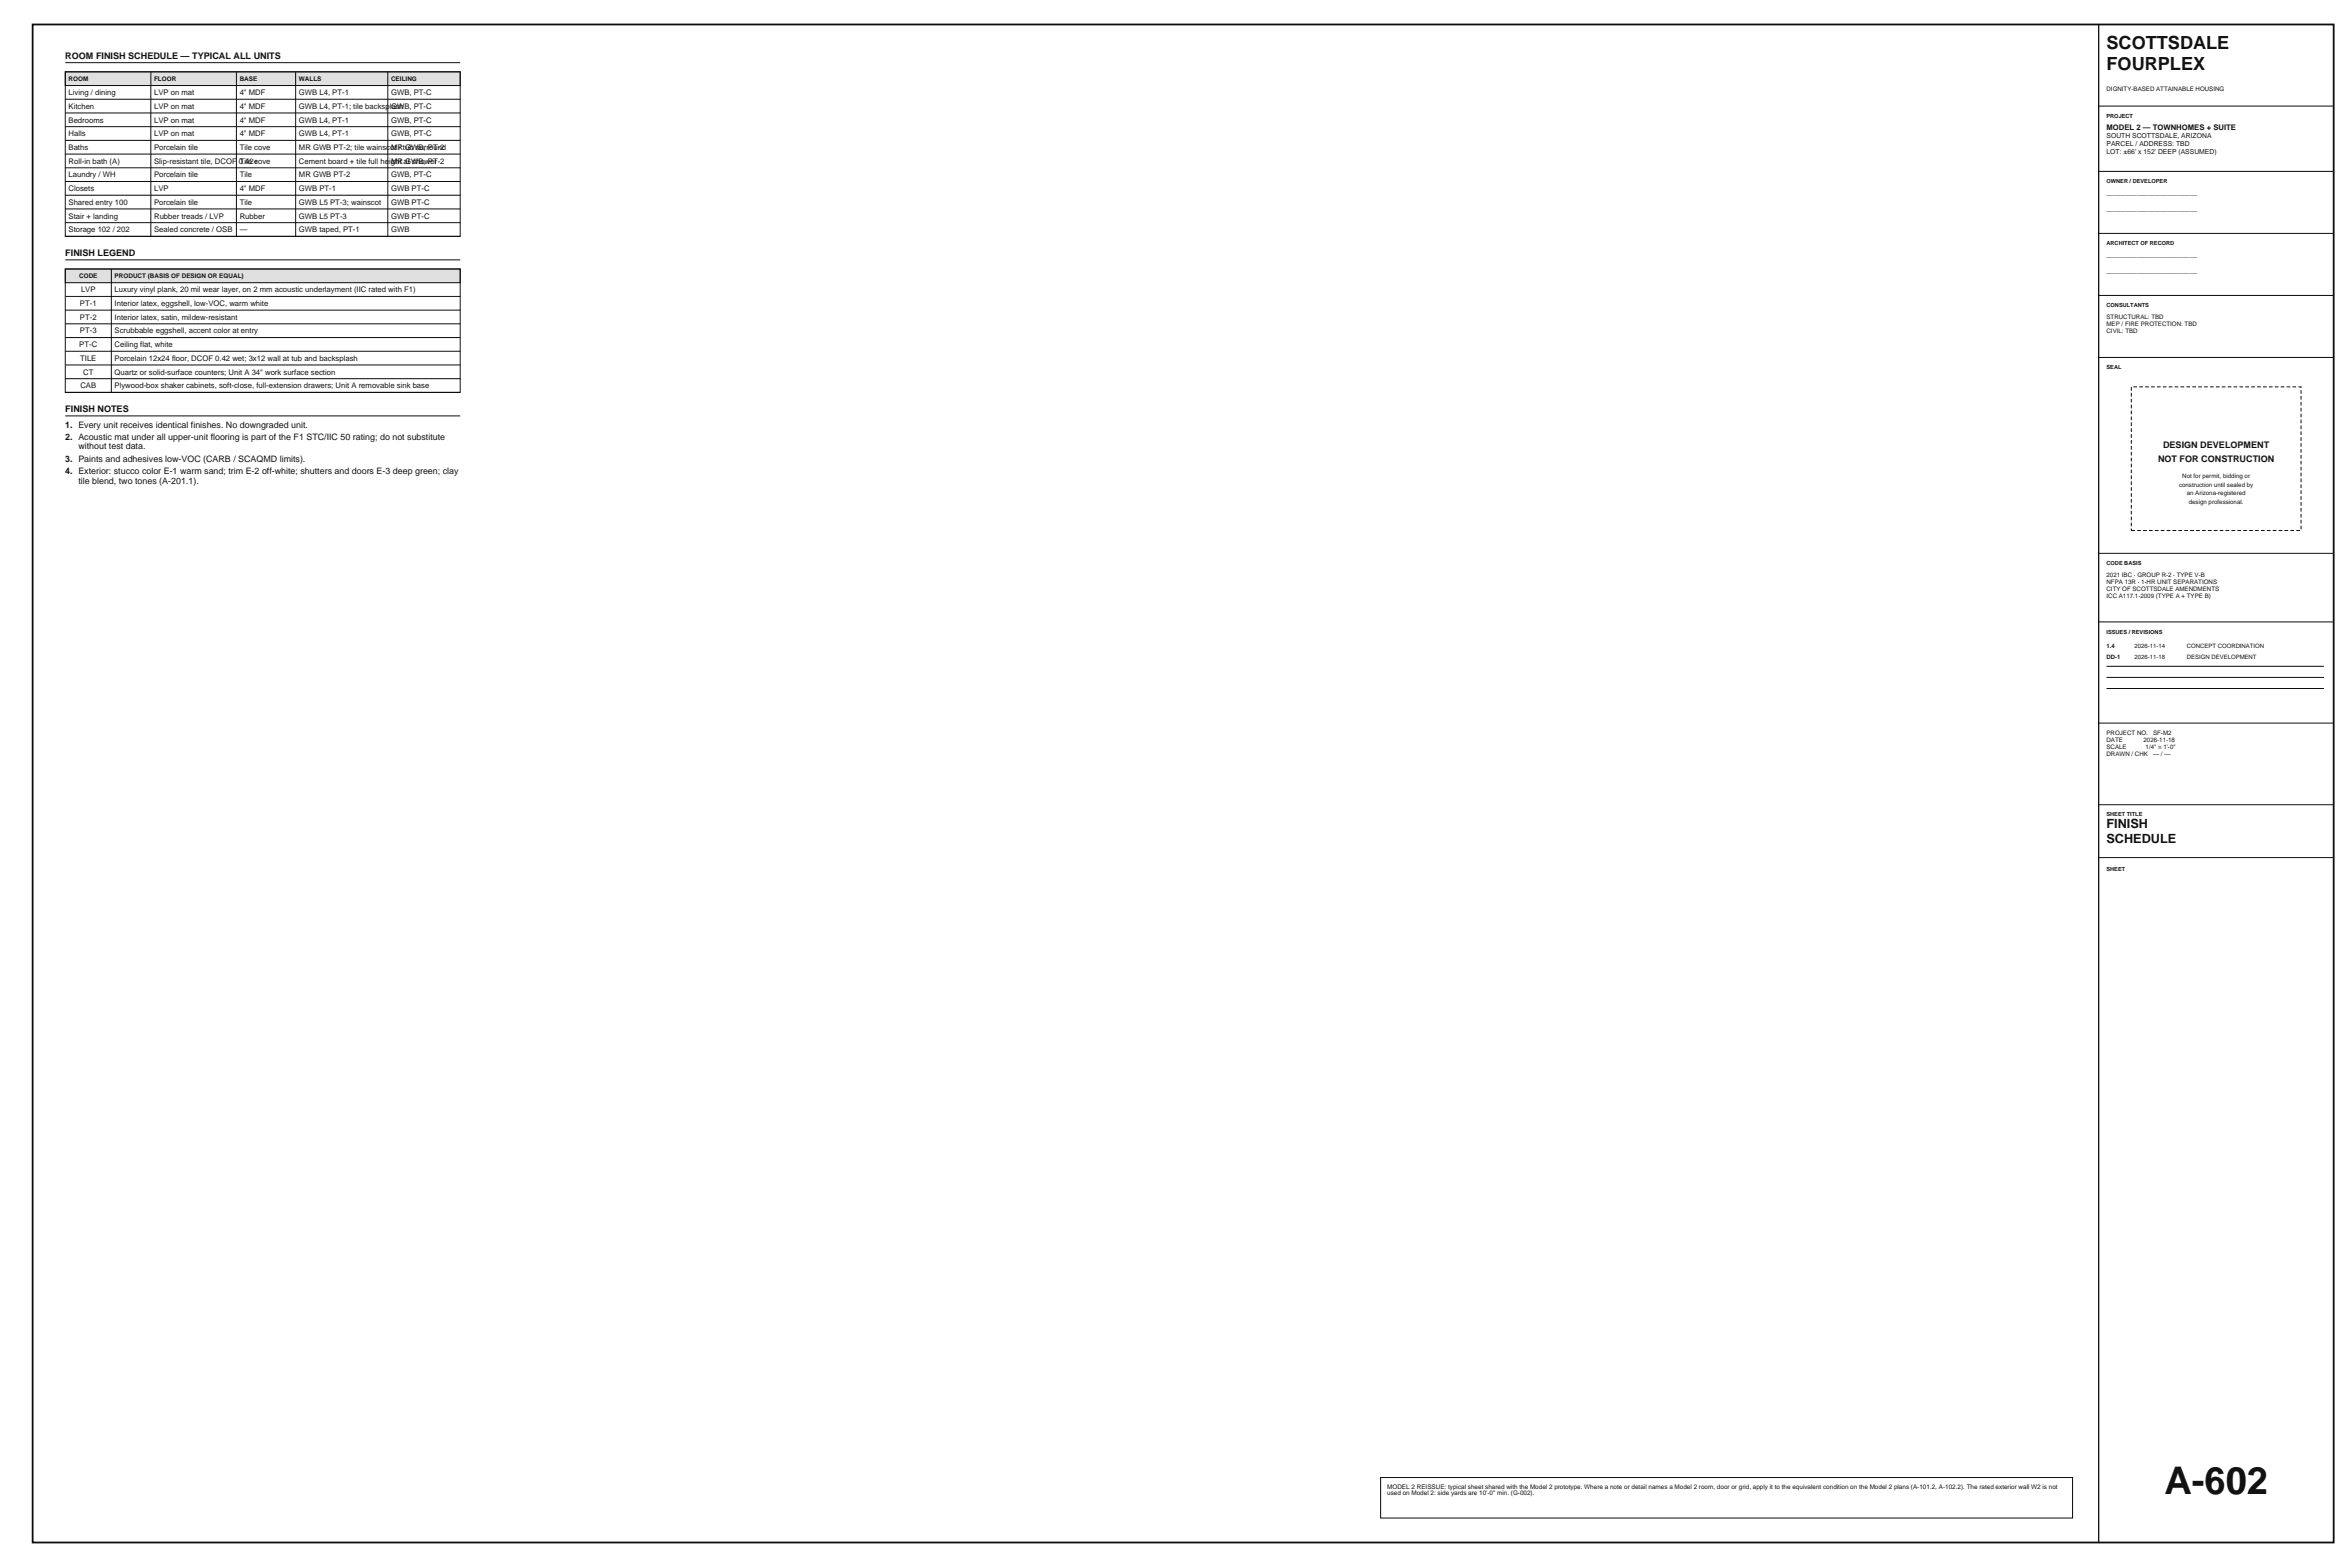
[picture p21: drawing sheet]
<svg xmlns="http://www.w3.org/2000/svg" width="914mm" height="610mm" viewBox="0 0 914 610" stroke-linecap="round" stroke-linejoin="round" font-family="sans-serif">
<defs><g id="words">
<text font-size="14.8" fill="#121212" x="842.2" y="581">A-602</text>
<g font-size="7.1" fill="#121212">
<text x="819.7" y="19">SCOTTSDALE</text>
<text x="819.7" y="27.1">FOURPLEX</text>
</g>
<g font-size="4.9" fill="#121212">
<text x="819.7" y="322.2">FINISH</text>
<text x="819.7" y="327.9">SCHEDULE</text>
</g>
<g font-size="3.5" fill="#121212">
<text x="25.4" y="22.9">ROOM FINISH SCHEDULE — TYPICAL ALL UNITS</text>
<text x="25.4" y="99.6">FINISH LEGEND</text>
<text x="25.4" y="160.3">FINISH NOTES</text>
<text x="25.4" y="166.4">1. Every unit receives identical finishes. No downgraded unit.</text>
<text x="25.4" y="171.2">2. Acoustic mat under all upper-unit flooring is part of the F1 STC/IIC 50 rating; do not substitute</text>
<text x="25.4" y="179.7">3. Paints and adhesives low-VOC (CARB / SCAQMD limits).</text>
<text x="30.5" y="174.8">without test data.</text>
<text x="839.7" y="179.7">NOT FOR CONSTRUCTION</text>
<text x="841.7" y="174.1">DESIGN DEVELOPMENT</text>
<text x="25.4" y="184.5">4. Exterior: stucco color E-1 warm sand; trim E-2 off-white; shutters and doors E-3 deep green; clay</text>
<text x="30.5" y="188.2">tile blend, two tones (A-201.1).</text>
</g>
<g font-size="3" fill="#121212">
<text x="26.7" y="37">Living / dining</text>
<text x="60" y="37">LVP on mat</text>
<text x="93.3" y="37">4&quot; MDF</text>
<text x="116.3" y="37">GWB L4, PT-1</text>
<text x="152.2" y="37">GWB, PT-C</text>
<text x="26.7" y="42.4">Kitchen</text>
<text x="26.7" y="47.7">Bedrooms</text>
<text x="60" y="42.4">LVP on mat</text>
<text x="60" y="47.7">LVP on mat</text>
<text x="93.3" y="42.4">4&quot; MDF</text>
<text x="93.3" y="47.7">4&quot; MDF</text>
<text x="116.3" y="42.4">GWB L4, PT-1; tile backsplash</text>
<text x="116.3" y="47.7">GWB L4, PT-1</text>
<text x="152.2" y="42.4">GWB, PT-C</text>
<text x="152.2" y="47.7">GWB, PT-C</text>
<text x="26.7" y="53">Halls</text>
<text x="60" y="53">LVP on mat</text>
<text x="93.3" y="53">4&quot; MDF</text>
<text x="116.3" y="53">GWB L4, PT-1</text>
<text x="152.2" y="53">GWB, PT-C</text>
<text x="819.7" y="50.4">MODEL 2 — TOWNHOMES + SUITE</text>
<text x="26.7" y="58.4">Baths</text>
<text x="60" y="58.4">Porcelain tile</text>
<text x="93.3" y="58.4">Tile cove</text>
<text x="116.3" y="58.4">MR GWB PT-2; tile wainscot / tub surround</text>
<text x="152.2" y="58.4">MR GWB, PT-2</text>
<text x="26.7" y="63.7">Roll-in bath (A)</text>
<text x="60" y="63.7">Slip-resistant tile, DCOF 0.42+</text>
<text x="93.3" y="63.7">Tile cove</text>
<text x="116.3" y="63.7">Cement board + tile full height at shower</text>
<text x="152.2" y="63.7">MR GWB, PT-2</text>
<text x="26.7" y="69">Laundry / WH</text>
<text x="60" y="69">Porcelain tile</text>
<text x="93.3" y="69">Tile</text>
<text x="116.3" y="69">MR GWB PT-2</text>
<text x="152.2" y="69">GWB, PT-C</text>
<text x="26.7" y="74.4">Closets</text>
<text x="60" y="74.4">LVP</text>
<text x="93.3" y="74.4">4&quot; MDF</text>
<text x="116.3" y="74.4">GWB PT-1</text>
<text x="152.2" y="74.4">GWB PT-C</text>
<text x="26.7" y="79.7">Shared entry 100</text>
<text x="60" y="79.7">Porcelain tile</text>
<text x="93.3" y="79.7">Tile</text>
<text x="116.3" y="79.7">GWB L5 PT-3; wainscot</text>
<text x="152.2" y="79.7">GWB PT-C</text>
<text x="26.7" y="85">Stair + landing</text>
<text x="60" y="85">Rubber treads / LVP</text>
<text x="93.3" y="85">Rubber</text>
<text x="116.3" y="85">GWB L5 PT-3</text>
<text x="152.2" y="85">GWB PT-C</text>
<text x="26.7" y="90.4">Storage 102 / 202</text>
<text x="60" y="90.4">Sealed concrete / OSB</text>
<text x="93.3" y="90.4">—</text>
<text x="116.3" y="90.4">GWB taped, PT-1</text>
<text x="152.2" y="90.4">GWB</text>
<text x="31.5" y="113.7">LVP</text>
<text x="44.6" y="113.7">Luxury vinyl plank, 20 mil wear layer, on 2 mm acoustic underlayment (IIC rated with F1)</text>
<text x="31.1" y="119.1">PT-1</text>
<text x="44.6" y="119.1">Interior latex, eggshell, low-VOC, warm white</text>
<text x="31.1" y="124.4">PT-2</text>
<text x="44.6" y="124.4">Interior latex, satin, mildew-resistant</text>
<text x="31.1" y="129.7">PT-3</text>
<text x="44.6" y="129.7">Scrubbable eggshell, accent color at entry</text>
<text x="30.9" y="135.1">PT-C</text>
<text x="44.6" y="135.1">Ceiling flat, white</text>
<text x="31.2" y="140.4">TILE</text>
<text x="44.6" y="140.4">Porcelain 12x24 floor, DCOF 0.42 wet; 3x12 wall at tub and backsplash</text>
<text x="32.4" y="145.7">CT</text>
<text x="44.6" y="145.7">Quartz or solid-surface counters; Unit A 34&quot; work surface section</text>
<text x="31.3" y="151.1">CAB</text>
<text x="44.6" y="151.1">Plywood-box shaker cabinets, soft-close, full-extension drawers; Unit A removable sink base</text>
</g>
<g font-size="2.6" fill="#121212">
<text x="819.7" y="53.9">SOUTH SCOTTSDALE, ARIZONA</text>
<text x="819.7" y="56.9">PARCEL / ADDRESS: TBD</text>
<text x="819.7" y="60">LOT: ±66' x 152' DEEP (ASSUMED)</text>
<text x="819.7" y="75.8">________________________</text>
<text x="819.7" y="81.9">________________________</text>
<text x="819.7" y="99.9">________________________</text>
<text x="819.7" y="106">________________________</text>
</g>
<g font-size="2.5" fill="#121212">
<text x="26.7" y="31.5">ROOM</text>
<text x="60" y="31.5">FLOOR</text>
<text x="93.3" y="31.5">BASE</text>
<text x="116.3" y="31.5">WALLS</text>
<text x="152.2" y="31.5">CEILING</text>
<text x="30.8" y="108.2">CODE</text>
<text x="44.6" y="108.2">PRODUCT (BASIS OF DESIGN OR EQUAL)</text>
<text x="539.8" y="579.1">MODEL 2 REISSUE: typical sheet shared with the Model 2 prototype. Where a note or detail names a Model 2 room, door or grid, apply it to the equivalent condition on the Model 2 plans (A-101.2, A-102.2). The rated exterior wall W2 is not</text>
<text x="539.8" y="581.7">used on Model 2: side yards are 10'-0&quot; min. (G-002).</text>
</g>
<g font-size="2.4" fill="#121212">
<text x="819.7" y="35.2">DIGNITY-BASED ATTAINABLE HOUSING</text>
<text x="819.7" y="124.1">STRUCTURAL: TBD</text>
<text x="819.7" y="126.8">MEP / FIRE PROTECTION: TBD</text>
<text x="819.7" y="129.6">CIVIL: TBD</text>
<text x="847.9" y="189.4">construction until sealed by</text>
<text x="849.1" y="186.1">Not for permit, bidding or</text>
<text x="850.9" y="192.7">an Arizona-registered</text>
<text x="851.7" y="196">design professional.</text>
<text x="819.7" y="224.4">2021 IBC · GROUP R-2 · TYPE V-B</text>
<text x="819.7" y="227.2">NFPA 13R · 1-HR UNIT SEPARATIONS</text>
<text x="819.7" y="229.9">CITY OF SCOTTSDALE AMENDMENTS</text>
<text x="819.7" y="232.7">ICC A117.1-2009 (TYPE A + TYPE B)</text>
<text x="819.7" y="285.9">PROJECT NO.</text>
<text x="837.8" y="285.9">SF-M2</text>
<text x="819.7" y="288.6">DATE</text>
<text x="819.7" y="291.4">SCALE</text>
<text x="834.1" y="288.6">2026-11-18</text>
<text x="834.9" y="291.4">1/4&quot; = 1'-0&quot;</text>
<text x="819.7" y="294.2">DRAWN / CHK</text>
<text x="837.8" y="294.2">— / —</text>
</g>
<g font-size="2.3" fill="#121212">
<text x="819.7" y="252.1">1.4</text>
<text x="819.7" y="256.4">DD-1</text>
<text x="830.6" y="252.1">2026-11-14</text>
<text x="830.6" y="256.4">2026-11-18</text>
<text x="850.9" y="252.1">CONCEPT COORDINATION</text>
<text x="850.9" y="256.4">DESIGN DEVELOPMENT</text>
</g>
<g font-size="2.2" fill="#121212">
<text x="819.7" y="45.8">PROJECT</text>
<text x="819.7" y="71.2">OWNER / DEVELOPER</text>
<text x="819.7" y="95.4">ARCHITECT OF RECORD</text>
<text x="819.7" y="119.5">CONSULTANTS</text>
<text x="819.7" y="143.6">SEAL</text>
<text x="819.7" y="219.8">CODE BASIS</text>
<text x="819.7" y="246.5">ISSUES / REVISIONS</text>
<text x="819.7" y="317.6">SHEET TITLE</text>
<text x="819.7" y="338.7">SHEET</text>
</g>
</g></defs>
<path d="M25.4 24.4h153.7" fill="none" stroke="#0d0d0d" stroke-width=".39"/>
<path d="M25.4 27.9h153.7v5.4h-153.7z" fill-rule="evenodd" fill="#e0e0e0" stroke="#0d0d0d" stroke-width=".39"/>
<g fill="none" stroke="#0d0d0d" stroke-width=".39">
<path d="M25.4 27.9h153.7v64h-153.7zM25.4 38.6h153.7M58.7 27.9v64M92 27.9v64M115 27.9v64M150.9 27.9v64M25.4 43.9h153.7M25.4 49.3h153.7M25.4 54.6h153.7M25.4 59.9h153.7M25.4 65.3h153.7M25.4 70.6h153.7"/>
<path d="M25.4 75.9h153.7M25.4 81.3h153.7M25.4 86.6h153.7M25.4 91.9h153.7M25.4 101.1h153.7"/>
</g>
<path d="M25.4 104.6h153.7v5.4h-153.7z" fill-rule="evenodd" fill="#e0e0e0" stroke="#0d0d0d" stroke-width=".39"/>
<g fill="none" stroke="#0d0d0d" stroke-width=".39">
<path d="M816.6 41.3h91.4M816.6 66.7h91.4M816.6 90.8h91.4M25.4 104.6h153.7v48.1h-153.7zM25.4 115.3h153.7M43.3 104.6v48.1M816.6 114.9h91.4M25.4 120.6h153.7M25.4 126h153.7M25.4 131.3h153.7M25.4 136.7h153.7M816.6 139.1h91.4"/>
<path d="M25.4 142h153.7M25.4 147.3h153.7M25.4 152.7h153.7M25.4 161.8h153.7M816.6 215.3h91.4M816.6 241.9h91.4M819.7 259.2h84.5M819.7 263.5h84.5M819.7 267.8h84.5M816.6 281.3h91.4M816.6 313.1h91.4M816.6 333.6h91.4"/>
</g>
<path d="M12.7 9.5h895.3v590.6h-895.3z" fill="none" stroke="#0d0d0d" stroke-width=".7" stroke-linecap="butt"/>
<path d="M816.6 9.5v590.6" fill="none" stroke="#0d0d0d" stroke-width=".5"/>
<path d="M829.3 150.5h66v55.9h-66z" fill="none" stroke="#0d0d0d" stroke-width=".39" stroke-dasharray="1.4 .9" stroke-linecap="butt"/>
<path d="M537.2 574.8h269.2v15.7h-269.2z" fill-rule="evenodd" fill="#fff" stroke="#0d0d0d" stroke-width=".39"/>
<use href="#words"/>
</svg>
